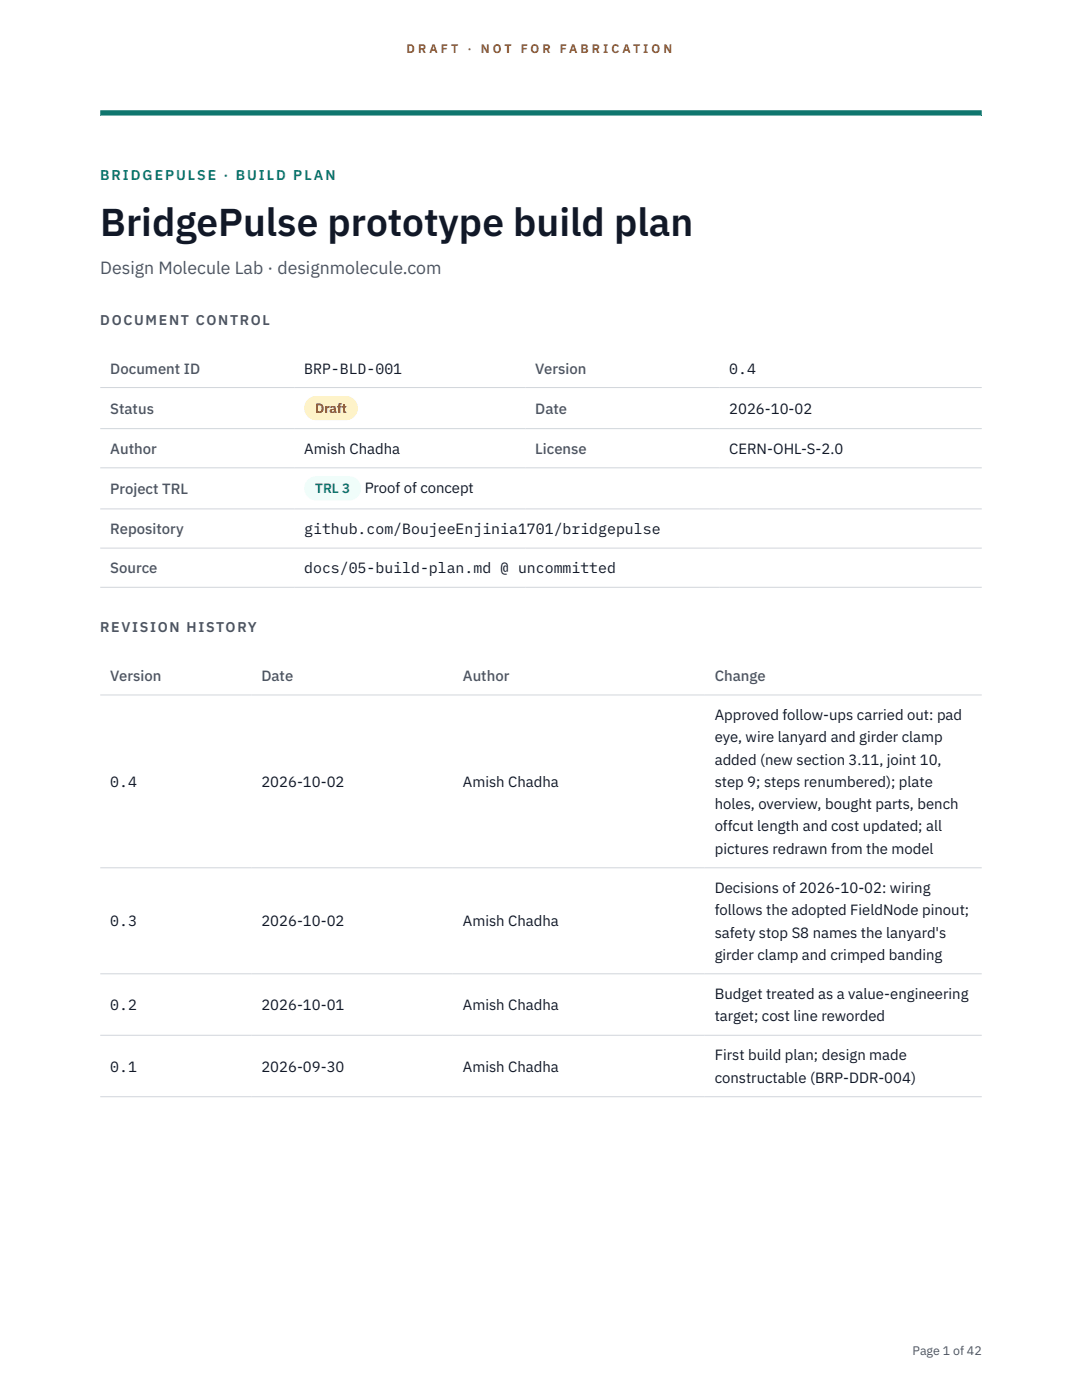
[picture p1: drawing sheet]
<svg xmlns="http://www.w3.org/2000/svg" width="216mm" height="279mm" viewBox="0 0 216 279" stroke-linecap="round" stroke-linejoin="round" font-family="sans-serif">
<defs><g id="words">
<text font-size="7.8" fill="#111827" x="20" y="47.1">BridgePulse prototype build plan</text>
<text font-size="3.5" fill="#4b5563" x="20" y="54.6">Design Molecule Lab · designmolecule.com</text>
<g font-size="3" fill="#4b5563">
<text x="22" y="74.5">Document ID</text>
<text x="106.8" y="74.5">Version</text>
<text x="22" y="82.6">Status</text>
<text x="106.8" y="82.6">Date</text>
<text x="22" y="90.6">Author</text>
<text x="106.8" y="90.6">License</text>
<text x="22" y="98.6">Project TRL</text>
<text x="22" y="106.6">Repository</text>
<text x="22" y="114.4">Source</text>
<text x="22" y="135.9">Version</text>
<text x="52.2" y="135.9">Date</text>
<text x="92.4" y="135.9">Author</text>
<text x="142.6" y="135.9">Change</text>
</g>
<g font-size="3" fill="#111827">
<text x="60.7" y="74.5">BRP-BLD-001</text>
<text x="145.5" y="74.5">0.4</text>
<text x="145.5" y="82.6">2026-10-02</text>
<text x="60.7" y="90.6">Amish Chadha</text>
<text x="145.5" y="90.6">CERN-OHL-S-2.0</text>
<text x="72.8" y="98.5">Proof of concept</text>
<text x="60.7" y="106.6">github.com/BoujeeEnjinia1701/bridgepulse</text>
<text x="60.7" y="114.4">docs/05-build-plan.md @ uncommitted</text>
<text x="142.6" y="143.7">Approved follow-ups carried out: pad</text>
<text x="142.6" y="148.2">eye, wire lanyard and girder clamp</text>
<text x="142.6" y="152.6">added (new section 3.11, joint 10,</text>
<text x="22" y="157.1">0.4</text>
<text x="52.2" y="157.1">2026-10-02</text>
<text x="92.4" y="157.1">Amish Chadha</text>
<text x="142.6" y="157.1">step 9; steps renumbered); plate</text>
<text x="142.6" y="161.5">holes, overview, bought parts, bench</text>
<text x="142.6" y="165.9">offcut length and cost updated; all</text>
<text x="142.6" y="170.4">pictures redrawn from the model</text>
<text x="142.6" y="178.2">Decisions of 2026-10-02: wiring</text>
<text x="22" y="184.9">0.3</text>
<text x="52.2" y="184.9">2026-10-02</text>
<text x="92.4" y="184.9">Amish Chadha</text>
<text x="142.6" y="182.7">follows the adopted FieldNode pinout;</text>
<text x="142.6" y="187.1">safety stop S8 names the lanyard's</text>
<text x="142.6" y="191.5">girder clamp and crimped banding</text>
<text x="22" y="201.6">0.2</text>
<text x="52.2" y="201.6">2026-10-01</text>
<text x="92.4" y="201.6">Amish Chadha</text>
<text x="142.6" y="199.4">Budget treated as a value-engineering</text>
<text x="142.6" y="203.8">target; cost line reworded</text>
<text x="22" y="213.9">0.1</text>
<text x="52.2" y="213.9">2026-09-30</text>
<text x="92.4" y="213.9">Amish Chadha</text>
<text x="142.6" y="211.6">First build plan; design made</text>
<text x="142.6" y="216.1">constructable (BRP-DDR-004)</text>
</g>
<text font-size="2.8" fill="#0f766e" x="20" y="36">BRIDGEPULSE · BUILD PLAN</text>
<g font-size="2.8" fill="#4b5563">
<text x="20" y="64.8">DOCUMENT CONTROL</text>
<text x="20" y="126.2">REVISION HISTORY</text>
</g>
<text font-size="2.7" fill="#92400e" x="62.9" y="82.5">Draft</text>
<text font-size="2.7" fill="#0f766e" x="62.9" y="98.5">TRL 3</text>
<g font-size="2.5" fill="#b45309">
<text x="81.1" y="10.5">D R A F T</text>
<text x="93.3" y="10.5">·</text>
<text x="95.9" y="10.5">N O T</text>
<text x="103.9" y="10.5">F O R</text>
<text x="111.7" y="10.5">F A B R I C A T I O N</text>
</g>
<text font-size="2.5" fill="#4b5563" x="182.1" y="270.3">Page 1 of 42</text>
</g></defs>
<path d="M20 23.1h175.9zM20 22h175.9v1.1h-175.9z" fill-rule="evenodd" fill="#0f766e"/>
<path d="M20 77.3h175.9M20 85.5h175.9M20 93.4h175.9M20 101.6h175.9M20 109.4h175.9M20 117.2h175.9M20 138.7h175.9M20 173.2h175.9M20 194.3h175.9M20 206.6h175.9M20 218.9h175.9" fill="none" stroke="#d1d5db" stroke-width=".2"/>
<path d="M60.7 79h10.7v4.9h-10.7z" fill="#fef3c7"/>
<path d="M60.7 95.1h11.4v4.8h-11.4z" fill="#f0fdfa"/>
<use href="#words"/>
</svg>
